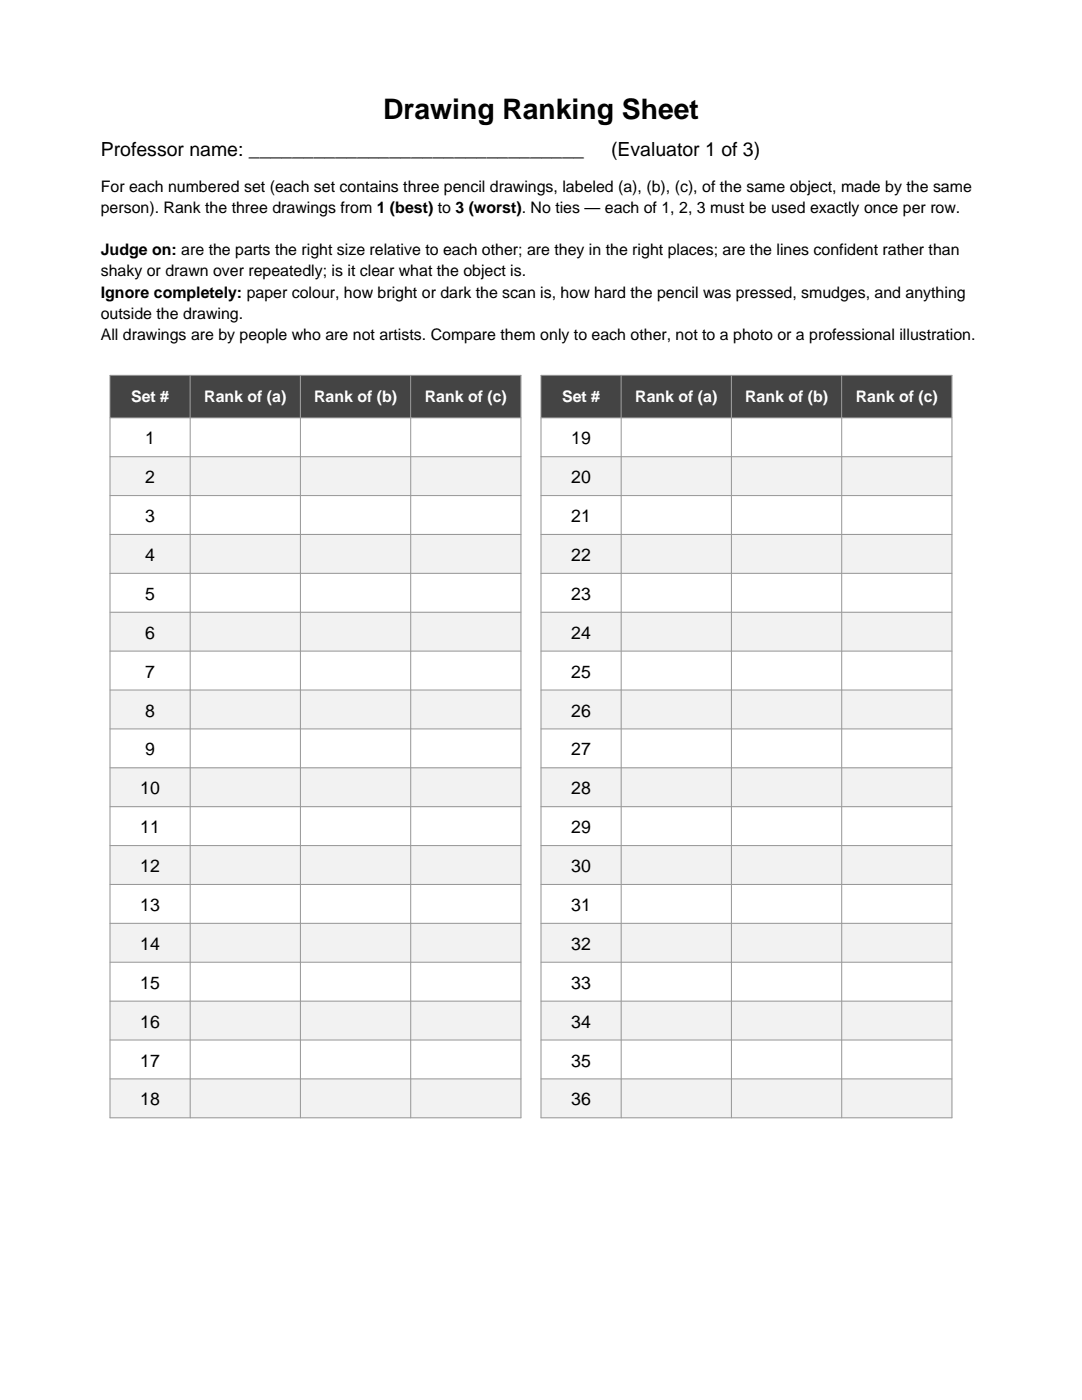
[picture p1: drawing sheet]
<svg xmlns="http://www.w3.org/2000/svg" width="216mm" height="279mm" viewBox="0 0 216 279" stroke-linecap="round" stroke-linejoin="round" font-family="sans-serif">
<defs><g id="words">
<text font-size="5.6" x="76.4" y="23.8">Drawing Ranking Sheet</text>
<g font-size="3.9">
<text x="20.1" y="31.2">Professor name: _______________________________</text>
<text x="121.9" y="31.2">(Evaluator 1 of 3)</text>
</g>
<g font-size="3.5">
<text x="29" y="88.7">1</text>
<text x="114" y="88.7">19</text>
<text x="29" y="96.4">2</text>
<text x="114" y="96.4">20</text>
<text x="29" y="104.2">3</text>
<text x="114" y="104.2">21</text>
<text x="29" y="112">4</text>
<text x="114" y="112">22</text>
<text x="29" y="119.7">5</text>
<text x="114" y="119.7">23</text>
<text x="29" y="127.5">6</text>
<text x="114" y="127.5">24</text>
<text x="29" y="135.2">7</text>
<text x="114" y="135.2">25</text>
<text x="29" y="143">8</text>
<text x="114" y="143">26</text>
<text x="29" y="150.8">9</text>
<text x="114" y="150.8">27</text>
<text x="28" y="158.5">10</text>
<text x="114" y="158.5">28</text>
<text x="28" y="166.3">11</text>
<text x="114" y="166.3">29</text>
<text x="28" y="174">12</text>
<text x="114" y="174">30</text>
<text x="28" y="181.8">13</text>
<text x="114" y="181.8">31</text>
<text x="28" y="189.6">14</text>
<text x="114" y="189.6">32</text>
<text x="28" y="197.3">15</text>
<text x="114" y="197.3">33</text>
<text x="28" y="205.1">16</text>
<text x="114" y="205.1">34</text>
<text x="28" y="212.8">17</text>
<text x="114" y="212.8">35</text>
<text x="28" y="220.6">18</text>
<text x="114" y="220.6">36</text>
</g>
<g font-size="3.2">
<text x="20.1" y="38.2">For each numbered set (each set contains three pencil drawings, labeled (a), (b), (c), of the same object, made by the same</text>
<text x="20.1" y="42.5">person). Rank the three drawings from 1 (best) to 3 (worst). No ties — each of 1, 2, 3 must be used exactly once per row.</text>
<text x="20.1" y="50.9">Judge on: are the parts the right size relative to each other; are they in the right places; are the lines confident rather than</text>
<text x="20.1" y="55.2">shaky or drawn over repeatedly; is it clear what the object is.</text>
<text x="20.1" y="59.4">Ignore completely: paper colour, how bright or dark the scan is, how hard the pencil was pressed, smudges, and anything</text>
<text x="20.1" y="63.6">outside the drawing.</text>
<text x="20.1" y="67.9">All drawings are by people who are not artists. Compare them only to each other, not to a photo or a professional illustration.</text>
</g>
<g font-size="3.2" fill="#fff">
<text x="26.2" y="80.2">Set #</text>
<text x="40.7" y="80.2">Rank of (a)</text>
<text x="62.7" y="80.2">Rank of (b)</text>
<text x="84.7" y="80.2">Rank of (c)</text>
<text x="112.2" y="80.2">Set #</text>
<text x="126.7" y="80.2">Rank of (a)</text>
<text x="148.7" y="80.2">Rank of (b)</text>
<text x="170.7" y="80.2">Rank of (c)</text>
</g>
</g></defs>
<path d="M21.9 74.9h82v8.5h-82z" fill-rule="evenodd" fill="#444"/>
<path d="M21.9 83.4h82v7.7h-82z" fill-rule="evenodd" fill="#fff"/>
<path d="M21.9 91.1h82v7.8h-82z" fill-rule="evenodd" fill="#f2f2f2"/>
<path d="M21.9 98.9h82v7.8h-82z" fill-rule="evenodd" fill="#fff"/>
<path d="M21.9 106.7h82v7.7h-82z" fill-rule="evenodd" fill="#f2f2f2"/>
<path d="M21.9 114.4h82v7.8h-82z" fill-rule="evenodd" fill="#fff"/>
<path d="M21.9 122.2h82v7.7h-82z" fill-rule="evenodd" fill="#f2f2f2"/>
<path d="M21.9 129.9h82v7.8h-82z" fill-rule="evenodd" fill="#fff"/>
<path d="M21.9 137.7h82v7.8h-82z" fill-rule="evenodd" fill="#f2f2f2"/>
<path d="M21.9 145.5h82v7.7h-82z" fill-rule="evenodd" fill="#fff"/>
<path d="M21.9 153.2h82v7.8h-82z" fill-rule="evenodd" fill="#f2f2f2"/>
<path d="M21.9 161h82v7.8h-82z" fill-rule="evenodd" fill="#fff"/>
<path d="M21.9 168.8h82v7.7h-82z" fill-rule="evenodd" fill="#f2f2f2"/>
<path d="M21.9 176.5h82v7.8h-82z" fill-rule="evenodd" fill="#fff"/>
<path d="M21.9 184.3h82v7.7h-82z" fill-rule="evenodd" fill="#f2f2f2"/>
<path d="M21.9 192h82v7.8h-82z" fill-rule="evenodd" fill="#fff"/>
<path d="M21.9 199.8h82v7.8h-82z" fill-rule="evenodd" fill="#f2f2f2"/>
<path d="M21.9 207.6h82v7.7h-82z" fill-rule="evenodd" fill="#fff"/>
<path d="M21.9 215.3h82v7.8h-82z" fill-rule="evenodd" fill="#f2f2f2"/>
<g fill="none" stroke="#999" stroke-width=".21">
<path d="M21.9 74.9h82v148.2h-82zM37.9 74.9v148.2M59.9 74.9v148.2M81.9 74.9v148.2M21.9 83.4h82M21.9 91.1h82M21.9 98.9h82M21.9 106.7h82M21.9 114.4h82M21.9 122.2h82M21.9 129.9h82M21.9 137.7h82"/>
<path d="M21.9 145.5h82M21.9 153.2h82M21.9 161h82M21.9 168.8h82M21.9 176.5h82M21.9 184.3h82M21.9 192h82M21.9 199.8h82M21.9 207.6h82M21.9 215.3h82"/>
</g>
<path d="M107.9 74.9h82v8.5h-82z" fill-rule="evenodd" fill="#444"/>
<path d="M107.9 83.4h82v7.7h-82z" fill-rule="evenodd" fill="#fff"/>
<path d="M107.9 91.1h82v7.8h-82z" fill-rule="evenodd" fill="#f2f2f2"/>
<path d="M107.9 98.9h82v7.8h-82z" fill-rule="evenodd" fill="#fff"/>
<path d="M107.9 106.7h82v7.7h-82z" fill-rule="evenodd" fill="#f2f2f2"/>
<path d="M107.9 114.4h82v7.8h-82z" fill-rule="evenodd" fill="#fff"/>
<path d="M107.9 122.2h82v7.7h-82z" fill-rule="evenodd" fill="#f2f2f2"/>
<path d="M107.9 129.9h82v7.8h-82z" fill-rule="evenodd" fill="#fff"/>
<path d="M107.9 137.7h82v7.8h-82z" fill-rule="evenodd" fill="#f2f2f2"/>
<path d="M107.9 145.5h82v7.7h-82z" fill-rule="evenodd" fill="#fff"/>
<path d="M107.9 153.2h82v7.8h-82z" fill-rule="evenodd" fill="#f2f2f2"/>
<path d="M107.9 161h82v7.8h-82z" fill-rule="evenodd" fill="#fff"/>
<path d="M107.9 168.8h82v7.7h-82z" fill-rule="evenodd" fill="#f2f2f2"/>
<path d="M107.9 176.5h82v7.8h-82z" fill-rule="evenodd" fill="#fff"/>
<path d="M107.9 184.3h82v7.7h-82z" fill-rule="evenodd" fill="#f2f2f2"/>
<path d="M107.9 192h82v7.8h-82z" fill-rule="evenodd" fill="#fff"/>
<path d="M107.9 199.8h82v7.8h-82z" fill-rule="evenodd" fill="#f2f2f2"/>
<path d="M107.9 207.6h82v7.7h-82z" fill-rule="evenodd" fill="#fff"/>
<path d="M107.9 215.3h82v7.8h-82z" fill-rule="evenodd" fill="#f2f2f2"/>
<g fill="none" stroke="#999" stroke-width=".21">
<path d="M107.9 74.9h82v148.2h-82zM123.9 74.9v148.2M145.9 74.9v148.2M167.9 74.9v148.2M107.9 83.4h82M107.9 91.1h82M107.9 98.9h82M107.9 106.7h82M107.9 114.4h82M107.9 122.2h82M107.9 129.9h82M107.9 137.7h82"/>
<path d="M107.9 145.5h82M107.9 153.2h82M107.9 161h82M107.9 168.8h82M107.9 176.5h82M107.9 184.3h82M107.9 192h82M107.9 199.8h82M107.9 207.6h82M107.9 215.3h82"/>
</g>
<use href="#words"/>
</svg>
